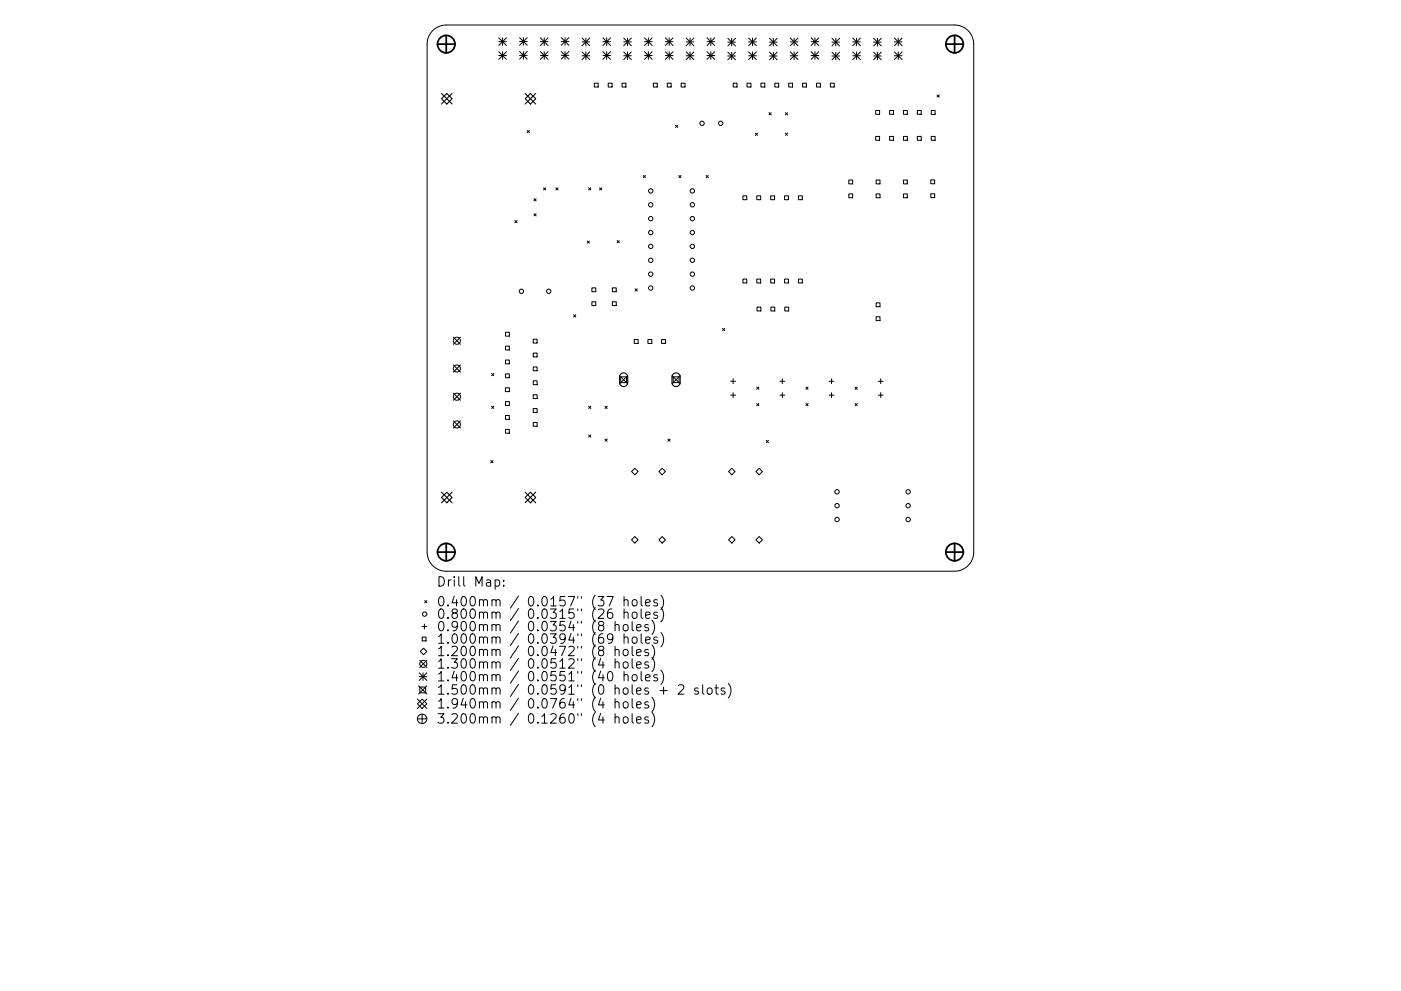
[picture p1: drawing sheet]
<svg xmlns="http://www.w3.org/2000/svg" width="297mm" height="210mm" viewBox="0 0 297 210" stroke-linecap="round" stroke-linejoin="round" font-family="sans-serif">
<defs><g id="words">
<g font-size="2.8">
<text x="92.5" y="124.5">Drill Map:</text>
<text x="92.5" y="128.7">0.400mm / 0.0157&quot; (37 holes)</text>
<text x="92.5" y="131.3">0.800mm / 0.0315&quot; (26 holes)</text>
<text x="92.5" y="133.9">0.900mm / 0.0354&quot; (8 holes)</text>
<text x="92.5" y="136.6">1.000mm / 0.0394&quot; (69 holes)</text>
<text x="92.5" y="139.2">1.200mm / 0.0472&quot; (8 holes)</text>
<text x="92.5" y="141.9">1.300mm / 0.0512&quot; (4 holes)</text>
<text x="92.5" y="144.6">1.400mm / 0.0551&quot; (40 holes)</text>
<text x="92.5" y="147.4">1.500mm / 0.0591&quot; (0 holes + 2 slots)</text>
<text x="92.5" y="150.3">1.940mm / 0.0764&quot; (4 holes)</text>
<text x="92.5" y="153.5">3.200mm / 0.1260&quot; (4 holes)</text>
</g>
</g></defs>
<g fill="none" stroke="#000" stroke-width=".21">
<path d="M91.7 6.5a4.1 4.1 0 0 1 2.9-1.2h107.8a4.1 4.1 0 0 1 4 4.1v107.7a4.1 4.1 0 0 1-4 4.1h-107.8a4.1 4.1 0 0 1-4-4.1v-107.7a4.1 4.1 0 0 1 1.1-2.9zM105.7 8l1.7 1.7M105.7 8.8h1.7M105.7 11l1.7 1.6M105.7 11.8h1.7M106.6 8v1.7M106.6 11v1.6M107.4 8l-1.7 1.7M107.4 11l-1.7 1.6M110.2 8l1.6 1.6M110.2 8.8h1.6M110.2 10.9l1.6 1.6"/>
<path d="M110.2 11.7h1.6M111 8v1.6M111 10.9v1.6M111.8 8l-1.6 1.6M111.8 10.9l-1.6 1.6M114.6 8.8h1.6M114.6 11.8h1.6M114.6 8l1.6 1.7M114.6 11l1.6 1.6M115.4 8v1.7M115.4 11v1.6M116.2 8l-1.6 1.7"/>
<path d="M116.2 11l-1.6 1.6M119 8.8h1.6M119 11.7h1.6M119 8l1.6 1.6M119 10.9l1.6 1.6M119.8 8v1.6M119.8 10.9v1.6M120.6 8l-1.6 1.6M120.6 10.9l-1.6 1.6M123.4 11l1.6 1.6M123.4 8.1l1.6 1.6M123.4 8.9h1.6"/>
<path d="M123.4 11.8h1.6M124.2 8.1v1.6M124.2 11v1.6M125 8.1l-1.6 1.6M125 11l-1.6 1.6M126 17.6h.8v.9h-.8zM127.8 8.8h1.6M127.8 11.8h1.6M127.8 8l1.6 1.7M127.8 11l1.6 1.6M128.6 8v1.7M128.6 11v1.6"/>
<path d="M129 17.6h.8v.9h-.8zM129.4 8l-1.6 1.7M129.4 11l-1.6 1.6M131.9 17.6h.8v.9h-.8zM132.2 8.9h1.7M132.2 11.8h1.7M132.2 8.1l1.7 1.6M132.2 11l1.7 1.6M133 8.1v1.6M133 11v1.6M133.9 8.1l-1.7 1.6M133.9 11l-1.7 1.6"/>
<path d="M136.7 8.8h1.6M136.7 11.8h1.6M136.7 8l1.6 1.7M136.7 11l1.6 1.6M137.5 8v1.7M137.5 11v1.6M138.3 8l-1.6 1.7M138.3 11l-1.6 1.6M138.5 17.6h.8v.9h-.8zM141.1 8.8h1.6M141.1 11.8h1.6M141.1 8l1.6 1.7"/>
<path d="M141.1 11l1.6 1.6M141.5 17.6h.8v.9h-.8zM141.9 8v1.7M141.9 11v1.6M142.7 8l-1.6 1.7M142.7 11l-1.6 1.6M144.4 17.6h.8v.9h-.8zM145.5 8.9h1.6M145.5 11.8h1.6M145.5 8.1l1.6 1.6M145.5 11l1.6 1.6M146.3 8.1v1.6"/>
<path d="M146.3 11v1.6M147.1 11l-1.6 1.6M147.1 8.1l-1.6 1.6M149.9 8.8h1.6M149.9 11.8h1.6M149.9 8l1.6 1.7M149.9 11l1.6 1.6M150.7 8v1.7M150.7 11v1.6M151.5 8l-1.6 1.7M151.5 11l-1.6 1.6M154.3 8.1l1.6 1.6"/>
<path d="M154.3 8.9h1.6M154.3 11.1l1.6 1.6M154.3 11.9h1.6M155.1 8.1v1.6M155.1 11.1v1.6M155.4 17.6h.9v.9h-.9zM155.9 8.1l-1.6 1.6M155.9 11.1l-1.6 1.6M158.4 17.6h.8v.9h-.8zM158.7 8.9h1.7M158.7 11.8h1.7M158.7 8.1l1.7 1.6"/>
<path d="M158.7 11l1.7 1.6M159.5 8.1v1.6M159.5 11v1.6M160.4 8.1l-1.7 1.6M160.4 11l-1.7 1.6M161.3 17.6h.9v.9h-.9zM163.1 8.9h1.7M163.1 11.9h1.7M163.1 8.1l1.7 1.6M163.1 11.1l1.7 1.6M164 8.1v1.6M164 11.1v1.6"/>
<path d="M164.3 17.6h.8v.9h-.8zM164.8 8.1l-1.7 1.6M164.8 11.1l-1.7 1.6M167.2 17.6h.8v.9h-.8zM167.6 8.9h1.6M167.6 11.8h1.6M167.6 8.1l1.6 1.6M167.6 11l1.6 1.6M168.4 8.1v1.6M168.4 11v1.6M169.2 8.1l-1.6 1.6M169.2 11l-1.6 1.6"/>
<path d="M170.2 17.6h.8v.9h-.8zM172 8.8h1.6M172 11.8h1.6M172 8l1.6 1.7M172 11l1.6 1.6M172.8 8v1.7M172.8 11v1.6M173.1 17.6h.8v.9h-.8zM173.6 8l-1.6 1.7M173.6 11l-1.6 1.6M176 17.6h.9v.9h-.9zM176.4 8.9h1.6"/>
<path d="M176.4 11.9h1.6M176.4 8.1l1.6 1.6M176.4 11.1l1.6 1.6M177.2 8.1v1.6M177.2 11.1v1.6M178 8.1l-1.6 1.6M178 11.1l-1.6 1.6M180.8 8.9h1.6M180.8 11.8h1.6M180.8 8.1l1.6 1.6M180.8 11l1.6 1.6M181.6 8.1v1.6"/>
<path d="M181.6 11v1.6M182.4 8.1l-1.6 1.6M182.4 11l-1.6 1.6M185.2 8.9h1.6M185.2 11.9h1.6M185.2 8.1l1.6 1.6M185.2 11.1l1.6 1.6M186 8.1v1.6M186 11.1v1.6M186.8 8.1l-1.6 1.6M186.8 11.1l-1.6 1.6M189.6 8.9h1.7"/>
<path d="M189.6 11.8h1.7M189.6 8.1l1.7 1.6M189.6 11l1.7 1.6M190.4 8.1v1.6M190.4 11v1.6M191.3 8.1l-1.7 1.6M191.3 11l-1.7 1.6M111.8 27.7l.4 .4M112.2 27.7l-.4 .4M115.2 39.8l.5 .5M115.7 39.8l-.5 .5M117.8 39.8l.5 .5"/>
<path d="M118.3 39.8l-.5 .5M124.8 39.8l.5 .5M125.3 39.8l-.5 .5M127.1 39.8l.5 .5M127.6 39.8l-.5 .5M136.4 37.2l.5 .5M136.9 37.2l-.5 .5M143.2 26.6l.5 .4M143.7 26.6l-.5 .4M143.9 37.2l.5 .5M144.4 37.2l-.5 .5M149.7 37.2l.5 .5"/>
<path d="M150.2 37.2l-.5 .5M160.1 28.3l.5 .4M160.6 28.3l-.5 .4M163 23.9l.5 .5M163.5 23.9l-.5 .5M166.5 23.9l.5 .5M166.5 28.3l.5 .4M167 23.9l-.5 .5M167 28.3l-.5 .4M180 38.2h.8v.8h-.8zM185.7 23.4h.8v.9h-.8zM185.7 28.9h.8v.9h-.8z"/>
<path d="M185.8 38.2h.8v.8h-.8zM188.6 23.4h.8v.9h-.8zM188.6 28.9h.8v.9h-.8zM191.5 38.2h.9v.8h-.9zM191.6 23.4h.8v.9h-.8zM191.6 28.9h.8v.9h-.8zM194.5 23.4h.8v.9h-.8zM194.5 28.9h.8v.9h-.8zM197.3 38.2h.9v.8h-.9zM197.4 23.4h.9v.9h-.9zM197.4 28.9h.9v.9h-.9zM198.7 20.1l.4 .5"/>
<path d="M199.1 20.1l-.4 .5M109.2 46.8l.4 .5M109.6 46.8l-.4 .5M113.2 42.2l.5 .4M113.2 45.3l.5 .5M113.7 42.2l-.5 .4M113.7 45.3l-.5 .5M124.5 51.1l.5 .5M125 51.1l-.5 .5M130.8 51l.5 .5M131.3 51l-.5 .5M157.5 41.6h.8v.8h-.8z"/>
<path d="M157.5 59.2h.8v.8h-.8zM160.5 41.6h.8v.8h-.8zM160.5 59.2h.8v.8h-.8zM163.4 41.6h.8v.8h-.8zM163.4 59.2h.8v.8h-.8zM166.3 41.6h.9v.8h-.9zM166.3 59.2h.9v.8h-.9zM169.3 41.6h.8v.8h-.8zM169.3 59.2h.8v.8h-.8zM180 41.1h.8v.9h-.8zM185.8 41.1h.8v.9h-.8zM191.5 41.1h.9v.9h-.9z"/>
<path d="M197.3 41.1h.9v.8h-.9zM96.1 71.5l1.5 1.5M96.1 77.4l1.5 1.5M97.6 71.5l-1.5 1.5M97.6 77.4l-1.5 1.5M104.2 79.2l.5 .5M104.7 79.2l-.5 .5M107.2 70.5h.8v.8h-.8zM107.2 73.4h.8v.9h-.8zM107.2 76.4h.8v.8h-.8zM107.2 79.3h.8v.8h-.8zM113.1 72h.8v.8h-.8z"/>
<path d="M113.1 74.9h.8v.8h-.8zM113.1 77.9h.8v.8h-.8zM121.6 66.8l.5 .4M122.1 66.8l-.5 .4M125.5 61.1h.8v.8h-.8zM125.5 64h.8v.8h-.8zM129.8 61.1h.9v.8h-.9zM129.8 64h.9v.8h-.9zM131.3 79.7l1.8 1.7M131.6 79.9h1.2v1.3h-1.2zM133.1 79.7l-1.8 1.7M134.5 72h.8v.9h-.8z"/>
<path d="M134.7 61.3l.4 .4M135.1 61.3l-.4 .4M137.4 72h.8v.9h-.8zM140.3 72h.8v.9h-.8zM142.5 79.7l1.7 1.7M142.7 79.9h1.3v1.3h-1.3zM144.2 79.7l-1.7 1.7M153.2 69.7l.5 .4M153.7 69.7l-.5 .4M160.5 65.2h.8v.8h-.8zM163.4 65.2h.9v.8h-.9zM166.4 65.2h.8v.8h-.8z"/>
<path d="M185.8 64.3h.8v.8h-.8zM185.8 67.2h.8v.8h-.8zM96.1 83.4l1.5 1.5M96.1 89.3l1.5 1.5M97.6 83.4l-1.5 1.5M97.6 89.3l-1.5 1.5M104.1 97.7l.4 .5M104.2 86.2l.5 .5M104.5 97.7l-.4 .5M104.7 86.2l-.5 .5M107.2 82.3h.8v.8h-.8zM107.2 85.2h.8v.8h-.8z"/>
<path d="M107.2 88.2h.8v.8h-.8zM107.2 91.1h.8v.8h-.8zM113.1 80.8h.8v.8h-.8zM113.1 83.7h.8v.9h-.8zM113.1 86.7h.8v.8h-.8zM113.1 89.6h.8v.8h-.8zM124.8 86.2l.5 .5M124.8 92.3l.5 .4M125.3 86.2l-.5 .5M125.3 92.3l-.5 .4M128.3 86.2l.4 .5M128.3 93.1l.4 .5"/>
<path d="M128.7 86.2l-.4 .5M128.7 93.1l-.4 .5M140.4 99.3l.7 .7-.7 .7-.7-.7zM141.6 93.1l.5 .5M142.1 93.1l-.5 .5M154.9 80.9h1.1M154.9 83.8h1.1M155.4 80.4v1M155.4 83.3v1.1M160.4 82.1l.5 .5M160.4 85.6l.5 .5M160.9 82.1l-.5 .5"/>
<path d="M160.9 85.6l-.5 .5M161 99.3l.7 .7-.7 .7-.7-.7zM162.5 93.4l.4 .5M162.9 93.4l-.4 .5M165.3 80.9h1.1M165.3 83.8h1.1M165.9 80.4v1M165.9 83.3v1.1M170.9 82.1l.4 .5M170.9 85.6l.4 .5M171.3 82.1l-.4 .5M171.3 85.6l-.4 .5"/>
<path d="M175.8 80.9h1M175.8 83.8h1M176.3 80.4v1M176.3 83.3v1.1M181.3 82.1l.5 .5M181.3 85.6l.5 .5M181.8 82.1l-.5 .5M181.8 85.6l-.5 .5M186.2 80.9h1.1M186.2 83.8h1.1M186.7 80.4v1M186.7 83.3v1.1"/>
<path d="M133.9 100l.7-.7 .7 .7-.7 .7zM133.9 114.5l.7-.7 .7 .7-.7 .7zM139.7 114.5l.7-.7 .7 .7-.7 .7zM154.5 100l.7-.7 .7 .7-.7 .7zM154.5 114.5l.7-.7 .7 .7-.7 .7zM160.3 114.5l.7-.7 .7 .7-.7 .7zM89.1 138.2l.7-.7 .7 .7-.7 .7zM89.5 132.9h1M89.5 135.2h.8v.8h-.8zM90 132.4v1.1M90 127.4l.5 .5M90.5 127.4l-.5 .5"/>
<path d="M105 123.1l.6-.1 .3 .4v.6l-.2 .3h-.7M106.8 124.2v.2M106.8 123.1v.2M128.7 126.6h1.3l-.8 2M129.7 129.2a.79 .79 0 0 0-.9 .9v.7l.2 .3 .6 .1 .2-.2 .1-.7-.2-.2-.5-.1-.4 .3M129.9 135.3l-.3 .4h-.4l-.4-.4v-.4l.2-.3 .6-.1 .2 .2a1.32 1.32 0 0 1-.4 1.8h-.4M130.4 132.7a.5 .5 0 0 1 .9 .1v1M130.4 138a.5 .5 0 0 1 .9 .1v1M130.4 131.8v2M130.4 137.1v2M130.4 139.8v2M132.2 132.7a.54 .54 0 0 1 .6-.2 .54 .54 0 0 1 .4 .4v.6a.54 .54 0 0 1-.6 .4 .54 .54 0 0 1-.5-.4z"/>
<path d="M132.2 138a.54 .54 0 0 1 .6-.2 .54 .54 0 0 1 .4 .4v.5a.54 .54 0 0 1-.6 .4 .54 .54 0 0 1-.5-.4zM132.3 127.4l.3-.2 .5 .1 .1 1.3M132.3 130.1a.5 .5 0 0 1 .9 0v1.1M132.3 135.3a.5 .5 0 0 1 .9 .1v1.1M132.3 126.6v2M132.3 129.2v2M132.3 134.5v2M134 131.8v1.8l.3 .2M134 137.1v1.7l.3 .3M134 139.8v1.7l.3 .3M134.1 130.1a.54 .54 0 0 1 .6-.2 .54 .54 0 0 1 .4 .3v.6a.54 .54 0 0 1-.5 .4 .54 .54 0 0 1-.6-.4zM134.1 135.3a.54 .54 0 0 1 .6-.2 .54 .54 0 0 1 .4 .4v.6a.54 .54 0 0 1-.5 .4 .54 .54 0 0 1-.6-.4z"/>
<path d="M134.2 127.3l.2-.1a.54 .54 0 0 1 .7 .4v.6a.54 .54 0 0 1-.5 .4 .54 .54 0 0 1-.6-.4v-.6zM135 133.2l.9-.2-.1-.4-.5-.1-.3 .3 .1 .9h.7M135 138.5l.9-.2-.1-.4-.5-.1-.3 .3 .1 .9h.7M135.9 126.6v1.7l.3 .3M135.9 129.2v1.7l.3 .3M135.9 134.5v1.7l.3 .3M136.9 127.9l.9-.2-.1-.4-.5-.1-.3 .3 .1 1h.7M136.9 130.5l.9-.2-.1-.3-.5-.1-.3 .2 .1 1h.7M136.9 135.8l.9-.2-.1-.4-.5-.1-.3 .3 .1 1h.7M137.5 132.6l-.5-.1-.3 .3 .1 .3 .7 .2v.4h-.8M137.5 137.9l-.5-.1-.3 .3 .1 .3 .7 .1v.5h-.8M138.2 131.6a2.29 2.29 0 0 1 0 3"/>
<path d="M138.2 136.8a2.29 2.29 0 0 1 0 3.1M138.2 139.5a2.29 2.29 0 0 1 0 3M139.4 127.3l-.5-.1-.3 .3 .1 .3 .7 .2v.5h-.8M139.4 130l-.5-.1-.3 .2 .1 .3 .7 .2v.5h-.8M139.4 135.2l-.5-.1-.3 .3 .1 .3 .7 .2v.5h-.8M140.1 126.3a2.29 2.29 0 0 1 0 3M140.1 128.9a2.29 2.29 0 0 1 0 3.1M140.1 134.2a2.29 2.29 0 0 1 0 3M88.5 149.3l1-1 1 1-1 1zM88.5 148.3l2 2M88.5 152.5h2M88.8 145.5l1.7 1.8"/>
<path d="M88.9 142.7l1.6 1.7M88.9 143.6h1.6M89 140.1l1.5 1.5M89 145.8h1.2v1.2h-1.2zM89.5 151.5v2M89.7 142.7v1.7M90.5 140.1l-1.5 1.5M90.5 142.7l-1.6 1.7M90.5 145.5l-1.7 1.8M90.5 148.3l-2 2M129 142.7l.5-.2a1.25 1.25 0 0 1 0 2l-.4-.1-.2-.3-.1-.9zM130.4 140.6a.5 .5 0 0 1 .9 .1v1.1"/>
<path d="M130.4 149.1a.5 .5 0 0 1 .9 .1v1M130.4 152.3a.5 .5 0 0 1 .9 .1v1M130.4 148.2v2M130.4 151.4v2M132.2 140.6a.54 .54 0 0 1 .6-.2 .54 .54 0 0 1 .4 .4l-.1 .8a.54 .54 0 0 1-.6 .2 .54 .54 0 0 1-.4-.4zM132.2 149.1a.54 .54 0 0 1 .6-.2 .54 .54 0 0 1 .4 .4v.5a.54 .54 0 0 1-.6 .4 .54 .54 0 0 1-.5-.4zM132.2 152.3a.54 .54 0 0 1 .6-.2 .54 .54 0 0 1 .4 .4v.5a.54 .54 0 0 1-.6 .4 .54 .54 0 0 1-.5-.4zM132.3 143.3a.5 .5 0 0 1 .9 .1v1.1M132.3 142.5v2M134 148.2v1.7l.3 .3M134 151.4v1.7l.3 .3M134.2 143.2a.54 .54 0 0 1 .9 .3v.6a.54 .54 0 0 1-.5 .4 .54 .54 0 0 1-.6-.4v-.6z"/>
<path d="M135 141.1l.9-.2-.1-.4-.5-.1-.3 .3 .1 1h.7M135 149.6l.9-.2-.1-.4-.5-.1-.3 .3 .1 .9h.7M135 152.8l.9-.2-.1-.4-.5-.1-.3 .3 .1 .9h.7M135.9 142.5v1.7l.3 .3M136.9 143.8l.9-.2-.1-.4-.5-.1-.3 .3 .1 1h.7M137.5 140.5l-.5-.1-.3 .3 .1 .3 .7 .2v.5h-.8M137.5 149l-.5-.1-.3 .3 .1 .3 .7 .2v.4h-.8M137.5 152.2l-.5-.1-.3 .3 .1 .3 .7 .2v.4h-.8M138.2 147.9a2.29 2.29 0 0 1 0 3.1M138.2 151.1a2.29 2.29 0 0 1 0 3.1M139.4 143.2l-.5-.1-.3 .3 .1 .3 .7 .2v.5h-.8M139.9 146.5h1.6"/>
<path d="M140.1 142.2a2.29 2.29 0 0 1 0 3M140.7 145.8v1.5M143.8 145.5l.3-.2 .7 .1a.54 .54 0 0 1 .1 .7l-1.2 1.2h1.3M148 146h-.4l-.3 .2 .1 .3 .6 .2v.5h-.7M149 145.3v1.7l.3 .3M150.1 146a.54 .54 0 0 1 .9 .3v.6a.54 .54 0 0 1-.5 .4 .54 .54 0 0 1-.6-.4v-.6zM151.6 146h.7M151.8 145.3v1.7l.1 .2 .4 .1M153.6 146h-.4l-.3 .2 .1 .3 .6 .2v.5h-.7M154.4 145a2.29 2.29 0 0 1 0 3"/>
<circle cx="148.8" cy="26.2" r=".46"/>
<circle cx="152.8" cy="26.2" r=".46"/>
<circle cx="138" cy="43.5" r=".46"/>
<circle cx="138" cy="49.3" r=".46"/>
<circle cx="138" cy="58.2" r=".46"/>
<circle cx="138" cy="46.4" r=".46"/>
<circle cx="138" cy="52.3" r=".46"/>
<circle cx="138" cy="55.2" r=".46"/>
<circle cx="138" cy="40.5" r=".46"/>
<circle cx="146.8" cy="43.5" r=".46"/>
<circle cx="146.8" cy="58.2" r=".46"/>
<circle cx="146.8" cy="49.3" r=".46"/>
<circle cx="146.8" cy="46.4" r=".46"/>
<circle cx="146.8" cy="52.3" r=".46"/>
<circle cx="146.8" cy="55.2" r=".46"/>
<circle cx="146.8" cy="40.5" r=".46"/>
<circle cx="96.9" cy="78.2" r=".75"/>
<circle cx="96.9" cy="72.3" r=".75"/>
<circle cx="110.5" cy="61.8" r=".46"/>
<circle cx="116.3" cy="61.8" r=".46"/>
<circle cx="138" cy="61.1" r=".46"/>
<circle cx="146.8" cy="61.1" r=".46"/>
<circle cx="96.9" cy="90.1" r=".75"/>
<circle cx="96.9" cy="84.2" r=".75"/>
<circle cx="177.5" cy="104.3" r=".46"/>
<circle cx="177.5" cy="110.2" r=".46"/>
<circle cx="177.5" cy="107.3" r=".46"/>
<circle cx="192.5" cy="104.3" r=".46"/>
<circle cx="192.5" cy="110.2" r=".46"/>
<circle cx="192.5" cy="107.3" r=".46"/>
<circle cx="90" cy="130.3" r=".46"/>
<circle cx="89.5" cy="152.5" r="1"/>
<circle cx="89.7" cy="140.9" r=".75"/>
</g>
<path d="M131.6 79.4a.87 .87 0 0 1 1-.2 .87 .87 0 0 1 .5 .8v1.1a.87 .87 0 0 1-.9 .9 .87 .87 0 0 1-.9-.9l.1-1.3zM142.7 79.4a.87 .87 0 0 1 1-.2 .87 .87 0 0 1 .5 .8v1.1a.87 .87 0 0 1-.9 .9 .87 .87 0 0 1-.8-.9v-1.3z" fill="none" stroke="#000" stroke-width=".23"/>
<path d="M93.6 19.8l2.3 2.3M95.9 19.8l-2.3 2.3M111.3 19.8l2.3 2.3M113.6 19.8l-2.3 2.3M93.6 21l1.1-1.2 1.2 1.2-1.2 1.1zM111.3 21l1.2-1.2 1.1 1.2-1.1 1.1zM93.6 104.4l2.3 2.3M94.7 104.4l1.2 1.1-1.2 1.2-1.1-1.2zM95.9 104.4l-2.3 2.3M111.3 104.4l2.3 2.3M112.5 104.4l1.1 1.1-1.1 1.2-1.2-1.2zM113.6 104.4l-2.3 2.3" fill="none" stroke="#000" stroke-width=".22"/>
<g fill="none" stroke="#000" stroke-width=".37">
<path d="M92.8 9.4h3.7M94.6 7.5v3.7M200.5 9.4h3.7M202.4 7.5v3.7M92.8 117.1h3.7M94.6 115.3v3.7M200.5 117.1h3.7M202.4 115.3v3.7"/>
<circle cx="94.6" cy="9.4" r="1.85"/>
<circle cx="202.4" cy="9.4" r="1.85"/>
<circle cx="94.6" cy="117.1" r="1.85"/>
<circle cx="202.4" cy="117.1" r="1.85"/>
</g>
<use href="#words"/>
</svg>
